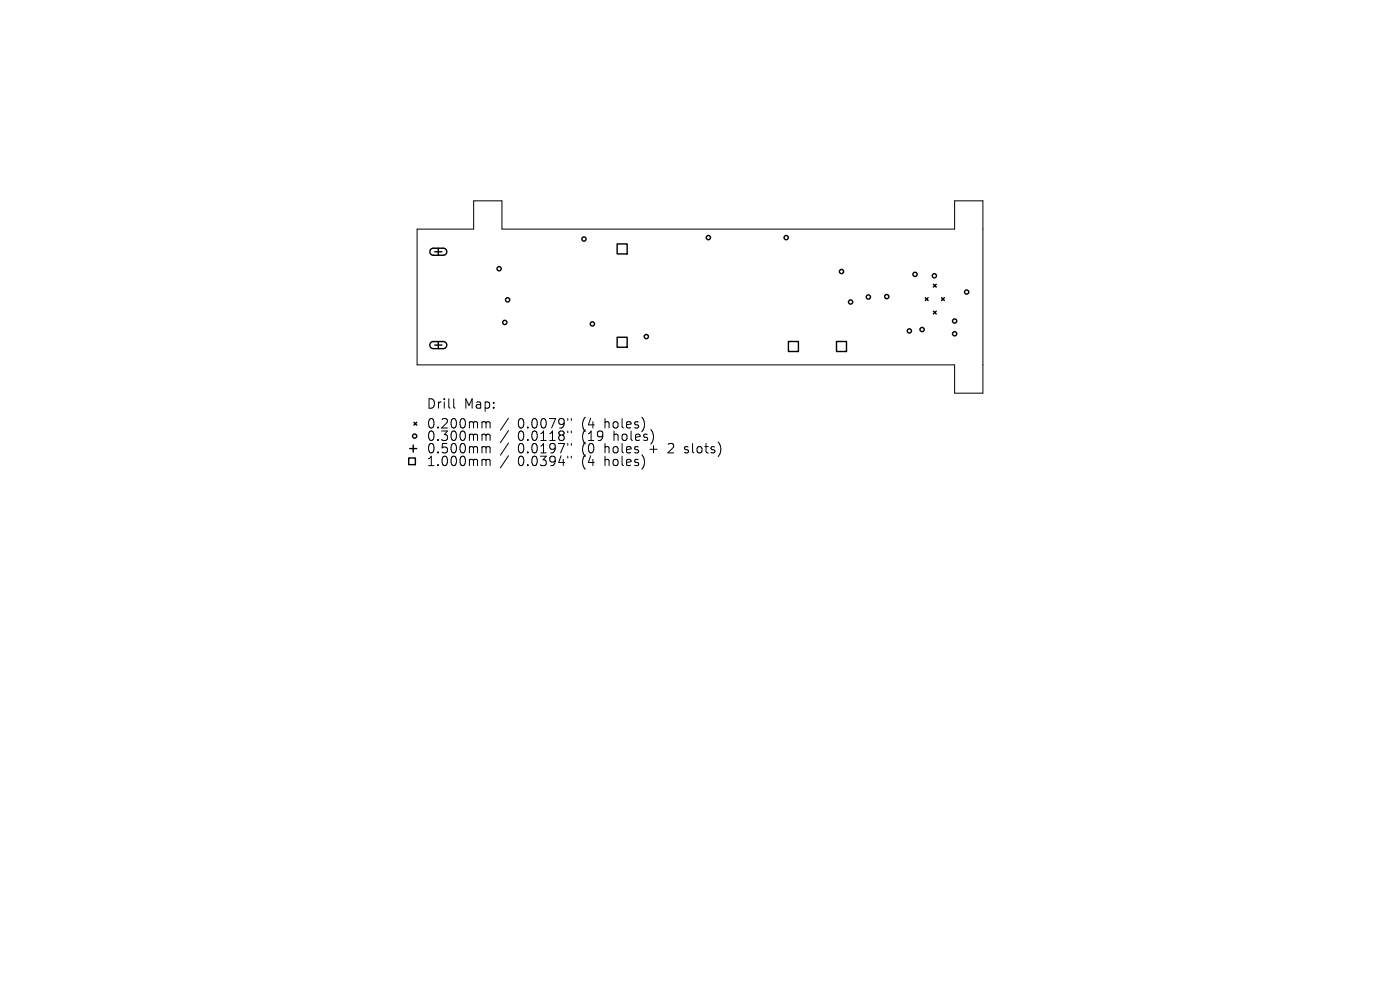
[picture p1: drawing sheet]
<svg xmlns="http://www.w3.org/2000/svg" width="297mm" height="210mm" viewBox="0 0 297 210" stroke-linecap="round" stroke-linejoin="round" font-family="sans-serif">
<defs><g id="words">
<g font-size="2.8">
<text x="90.4" y="87">Drill</text>
<text x="98.4" y="87">Map:</text>
<text x="90.4" y="91.2">0.200mm</text>
<text x="90.4" y="93.8">0.300mm</text>
<text x="109.9" y="91.2">0.0079&quot;</text>
<text x="109.9" y="93.8">0.0118&quot;</text>
<text x="123.6" y="91.2">(4</text>
<text x="123.6" y="93.8">(19</text>
<text x="128.5" y="91.2">holes)</text>
<text x="130.4" y="93.8">holes)</text>
<text x="90.4" y="96.5">0.500mm</text>
<text x="90.4" y="99.2">1.000mm</text>
<text x="109.9" y="96.5">0.0197&quot;</text>
<text x="109.9" y="99.2">0.0394&quot;</text>
<text x="123.6" y="96.5">(0</text>
<text x="123.6" y="99.2">(4</text>
<text x="128.5" y="96.5">holes</text>
<text x="128.5" y="99.2">holes)</text>
<text x="138.3" y="96.5">+</text>
<text x="142.5" y="96.5">2</text>
<text x="146.1" y="96.5">slots)</text>
</g>
</g></defs>
<g fill="none" stroke="#000" stroke-width=".21">
<path d="M88.5 48.6h12v-6h6v6h96v-6h6v40.8h-6v-6h-114zM96.3 84.6v1.7l.2 .3M102.5 89.5h.3l.3 .2M102.5 92.1h.3l.3 .3M102.5 94.7h.3l.3 .3M102.5 97.4h.3l.3 .3M103.1 89.7l.3-.2 .5 .1 .1 1.2M103.1 89.7v1.1M103.1 92.4v1M103.1 95v1.1M103.1 97.7v1.1M103.1 92.4l.3-.3 .5 .1 .1 1.2"/>
<path d="M103.1 95l.3-.3 .5 .1 .1 1.3M103.1 97.7l.3-.3 .5 .1 .1 1.3M107.9 88.7l-1.7 2.6M107.9 91.3l-1.7 2.6M107.9 94l-1.7 2.5M107.9 96.7l-1.7 2.5M120.4 88.8v.4M120.4 91.4v.4M120.4 94.1v.4M120.4 96.8v.4M121.2 88.8v.4M121.2 91.4v.4"/>
<path d="M121.2 94.1v.4M121.2 96.8v.4M145.2 96l.2 .1M145.3 94.8v.5"/>
</g>
<g fill="none" stroke="#000" stroke-width=".3">
<path d="M91.4 52.9l.5-.2h2.1a.75 .75 0 0 1 .8 .7 .75 .75 0 0 1-.8 .8h-2.1a.75 .75 0 0 1-.7-.5 .75 .75 0 0 1 .2-.8zM92.2 53.4h1.5M93 52.7v1.5M130.9 51.7h2.1v2.2h-2.1zM91.4 72.7l.5-.2h2.1a.75 .75 0 0 1 .8 .7 .75 .75 0 0 1-.8 .8h-2.1a.75 .75 0 0 1-.7-.5 .75 .75 0 0 1 .2-.8zM92.2 73.2h1.5M93 72.5v1.5M130.9 71.5h2.1v2.2h-2.1zM167.3 72.4h2.1v2.2h-2.1zM177.5 72.4h2.1v2.2h-2.1zM196.3 63.2l.6 .6M196.9 63.2l-.6 .6"/>
<path d="M198 60.3l.6 .6M198 66l.6 .6M198.6 60.3l-.6 .6M198.6 66l-.6 .6M199.7 63.2l.6 .6M200.3 63.2l-.6 .6M86.7 97.2h1.4v1.4h-1.4zM86.9 95.2h1.5M87.7 94.4v1.5M87.8 89.6l.6 .6M88.4 89.6l-.6 .6"/>
<circle cx="105.9" cy="57" r=".45"/>
<circle cx="123.9" cy="50.7" r=".45"/>
<circle cx="150.3" cy="50.4" r=".45"/>
<circle cx="166.8" cy="50.4" r=".45"/>
<circle cx="178.5" cy="57.6" r=".45"/>
<circle cx="194.1" cy="58.2" r=".45"/>
<circle cx="198.2" cy="58.5" r=".45"/>
<circle cx="107.1" cy="68.4" r=".45"/>
<circle cx="107.7" cy="63.6" r=".45"/>
<circle cx="125.7" cy="68.7" r=".45"/>
<circle cx="137.1" cy="71.4" r=".45"/>
<circle cx="180.5" cy="64.1" r=".45"/>
<circle cx="184.2" cy="63" r=".45"/>
<circle cx="188.1" cy="62.9" r=".45"/>
<circle cx="192.9" cy="70.2" r=".45"/>
<circle cx="195.6" cy="69.9" r=".45"/>
<circle cx="202.5" cy="70.8" r=".45"/>
<circle cx="202.5" cy="68.1" r=".45"/>
<circle cx="205.1" cy="62" r=".45"/>
<circle cx="88" cy="92.5" r=".45"/>
</g>
<use href="#words"/>
</svg>
